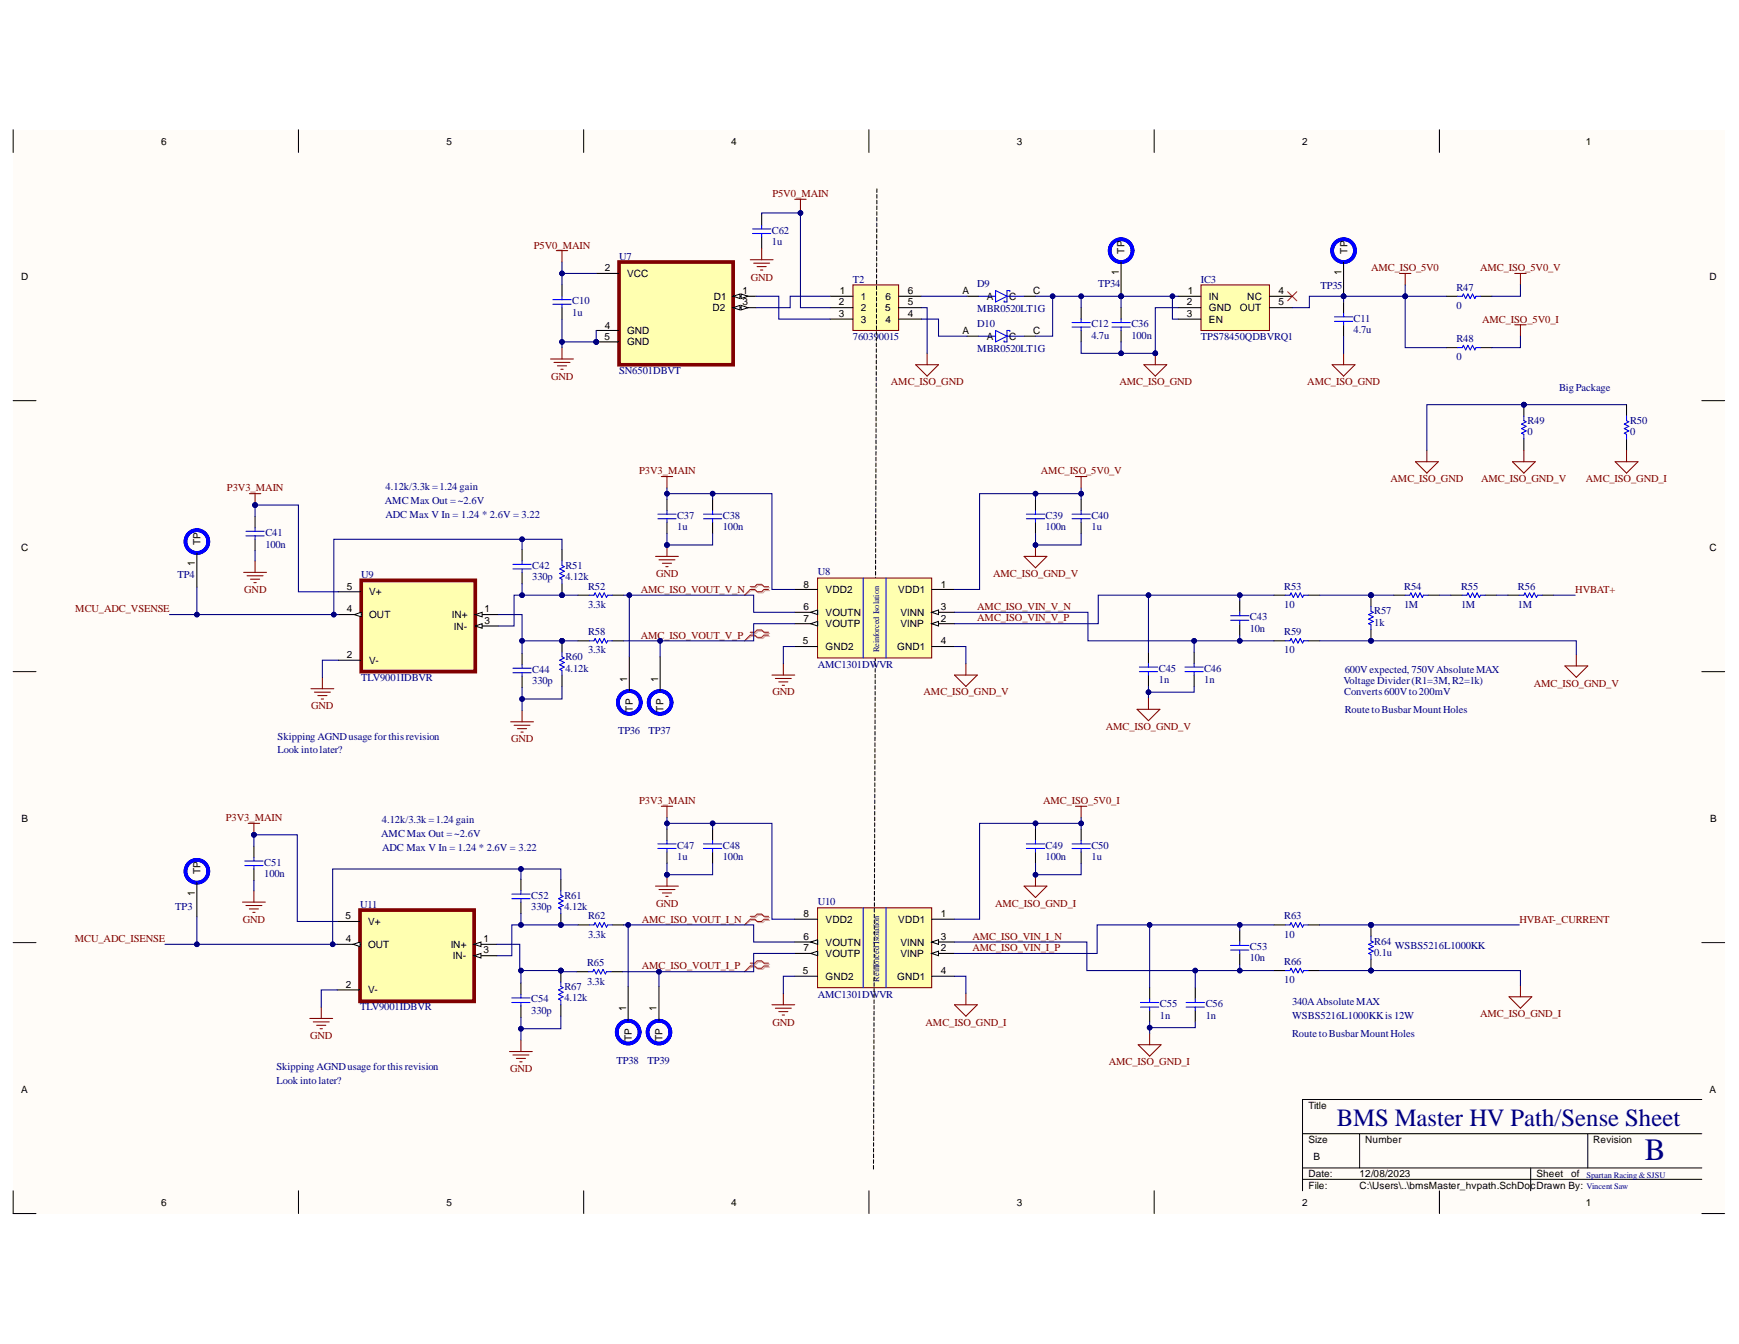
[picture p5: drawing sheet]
<svg xmlns="http://www.w3.org/2000/svg" width="279mm" height="216mm" viewBox="0 0 279 216" stroke-linecap="round" stroke-linejoin="round" font-family="sans-serif">
<defs><g id="words">
<text font-size="5" fill="#000080" x="264.3" y="186.4">B</text>
<text font-size="4" fill="#000080" x="214.8" y="180.9">BMS Master HV Path/Sense Sheet</text>
<g font-size="1.7" fill="#800000">
<text x="124.1" y="31.6">P5V0_MAIN</text>
<text x="85.8" y="39.9">P5V0_MAIN</text>
<text x="120.6" y="45.1">GND</text>
<text x="220.3" y="43.6">AMC_ISO_5V0</text>
<text x="237.8" y="43.6">AMC_ISO_5V0_V</text>
<text x="238.1" y="51.8">AMC_ISO_5V0_I</text>
<text x="88.6" y="61">GND</text>
<text x="143.1" y="61.9">AMC_ISO_GND</text>
<text x="179.8" y="61.9">AMC_ISO_GND</text>
<text x="210" y="61.9">AMC_ISO_GND</text>
<text x="102.7" y="76.2">P3V3_MAIN</text>
<text x="167.2" y="76.2">AMC_ISO_5V0_V</text>
<text x="223.4" y="77.5">AMC_ISO_GND</text>
<text x="238" y="77.5">AMC_ISO_GND_V</text>
<text x="254.8" y="77.5">AMC_ISO_GND_I</text>
<text x="36.5" y="78.9">P3V3_MAIN</text>
<text x="39.3" y="95.2">GND</text>
<text x="102.9" y="95.2">AMC_ISO_VOUT_V_N</text>
<text x="105.4" y="92.7">GND</text>
<text x="159.5" y="92.7">AMC_ISO_GND_V</text>
<text x="253.1" y="95.2">HVBAT+</text>
<text x="12.1" y="98.4">MCU_ADC_VSENSE</text>
<text x="157" y="98">AMC_ISO_VIN_V_N</text>
<text x="157" y="99.8">AMC_ISO_VIN_V_P</text>
<text x="102.9" y="102.6">AMC_ISO_VOUT_V_P</text>
<text x="50" y="113.9">GND</text>
<text x="124.1" y="111.7">GND</text>
<text x="148.4" y="111.7">AMC_ISO_GND_V</text>
<text x="246.4" y="110.3">AMC_ISO_GND_V</text>
<text x="82.1" y="119.3">GND</text>
<text x="177.6" y="117.2">AMC_ISO_GND_V</text>
<text x="36.3" y="131.9">P3V3_MAIN</text>
<text x="102.7" y="129.1">P3V3_MAIN</text>
<text x="167.6" y="129.1">AMC_ISO_5V0_I</text>
<text x="39" y="148.3">GND</text>
<text x="103.1" y="148.3">AMC_ISO_VOUT_I_N</text>
<text x="105.4" y="145.6">GND</text>
<text x="159.9" y="145.6">AMC_ISO_GND_I</text>
<text x="244.1" y="148.3">HVBAT-_CURRENT</text>
<text x="12" y="151.3">MCU_ADC_ISENSE</text>
<text x="103.1" y="155.7">AMC_ISO_VOUT_I_P</text>
<text x="156.2" y="151">AMC_ISO_VIN_I_N</text>
<text x="156.2" y="152.8">AMC_ISO_VIN_I_P</text>
<text x="49.8" y="167">GND</text>
<text x="124.1" y="164.8">GND</text>
<text x="148.7" y="164.8">AMC_ISO_GND_I</text>
<text x="237.8" y="163.4">AMC_ISO_GND_I</text>
<text x="82" y="172.2">GND</text>
<text x="178.2" y="171.1">AMC_ISO_GND_I</text>
</g>
<g font-size="1.7" fill="#000080">
<text x="99.5" y="41.7">U7</text>
<text x="124" y="39.3">1u</text>
<text x="124" y="37.6">C62</text>
<text x="137" y="45.4">T2</text>
<text x="157" y="46.2">D9</text>
<text x="176.5" y="46.2">TP34</text>
<text x="193" y="45.4">IC3</text>
<text x="212.2" y="46.3">TP35</text>
<text x="234" y="46.7">R47</text>
<text x="92" y="50.7">1u</text>
<text x="92" y="48.9">C10</text>
<text x="157" y="50.2">MBR0520LT1G</text>
<text x="157" y="52.5">D10</text>
<text x="175.4" y="52.5">C12</text>
<text x="181.8" y="52.5">C36</text>
<text x="217.5" y="53.5">4.7u</text>
<text x="217.5" y="51.7">C11</text>
<text x="234" y="49.6">0</text>
<text x="137" y="54.6">760390015</text>
<text x="157" y="56.6">MBR0520LT1G</text>
<text x="175.4" y="54.4">4.7u</text>
<text x="181.8" y="54.4">100n</text>
<text x="193" y="54.6">TPS78450QDBVRQ1</text>
<text x="234" y="57.8">0</text>
<text x="234" y="55">R48</text>
<text x="99.5" y="60">SN6501DBVT</text>
<text x="250.5" y="62.8">BigPackage</text>
<text x="245.4" y="69.9">0</text>
<text x="245.4" y="68.2">R49</text>
<text x="261.9" y="69.9">0</text>
<text x="261.9" y="68.2">R50</text>
<text x="61.8" y="80.9">AMC Max Out = ~2.6V</text>
<text x="61.9" y="78.7">4.12k/3.3k =1.24 gain</text>
<text x="61.9" y="83.1">ADC Max V In = 1.24 * 2.6V = 3.22</text>
<text x="108.8" y="83.3">C37</text>
<text x="116.1" y="83.3">C38</text>
<text x="168" y="83.3">C39</text>
<text x="175.4" y="83.3">C40</text>
<text x="42.6" y="88">100n</text>
<text x="42.6" y="86.1">C41</text>
<text x="108.8" y="85.2">1u</text>
<text x="116.1" y="85.2">100n</text>
<text x="168" y="85.2">100n</text>
<text x="175.4" y="85.2">1u</text>
<text x="28.5" y="92.9">TP4</text>
<text x="58" y="92.9">U9</text>
<text x="85.5" y="93.2">330p</text>
<text x="85.5" y="91.4">C42</text>
<text x="90.9" y="93.2">4.12k</text>
<text x="90.9" y="91.4">R51</text>
<text x="94.5" y="94.7">R52</text>
<text x="131.4" y="92.4">U8</text>
<text x="206.3" y="94.7">R53</text>
<text x="225.6" y="94.7">R54</text>
<text x="234.7" y="94.7">R55</text>
<text x="243.9" y="94.7">R56</text>
<text x="94.5" y="97.6">3.3k</text>
<text x="94.5" y="102">R58</text>
<text x="200.8" y="101.5">10n</text>
<text x="200.8" y="99.6">C43</text>
<text x="206.3" y="97.6">10</text>
<text x="206.3" y="102">R59</text>
<text x="220.8" y="100.6">1k</text>
<text x="220.8" y="98.7">R57</text>
<text x="225.6" y="97.6">1M</text>
<text x="234.7" y="97.6">1M</text>
<text x="243.9" y="97.6">1M</text>
<text x="90.9" y="107.9">4.12k</text>
<text x="90.9" y="106.1">R60</text>
<text x="94.5" y="105">3.3k</text>
<text x="131.4" y="107.3">AMC1301DWVR</text>
<text x="186.2" y="107.9">C45</text>
<text x="193.5" y="107.9">C46</text>
<text x="206.3" y="105">10</text>
<text x="58" y="109.4">TLV9001IDBVR</text>
<text x="85.5" y="109.9">330p</text>
<text x="85.5" y="108.1">C44</text>
<text x="186.2" y="109.7">1n</text>
<text x="193.5" y="109.7">1n</text>
<text x="215.9" y="109.9">Voltage Divider(R1=3M,R2=1k)</text>
<text x="216" y="111.7">Converts600Vto200mV</text>
<text x="216.1" y="108.1">600Vexpected, 750VAbsoluteMAX</text>
<text x="44.6" y="118.9">Skipping AGNDusage forthisrevision</text>
<text x="99.3" y="118">TP36</text>
<text x="104.2" y="118">TP37</text>
<text x="216.1" y="114.5">RoutetoBusbarMountHoles</text>
<text x="44.6" y="120.9">Look intolater?</text>
<text x="61.2" y="134.5">AMC Max Out = ~2.6V</text>
<text x="61.3" y="132.3">4.12k/3.3k =1.24 gain</text>
<text x="61.4" y="136.7">ADC Max V In = 1.24 * 2.6V = 3.22</text>
<text x="108.8" y="136.3">C47</text>
<text x="116.1" y="136.3">C48</text>
<text x="168" y="136.3">C49</text>
<text x="175.4" y="136.3">C50</text>
<text x="42.5" y="140.9">100n</text>
<text x="42.5" y="139">C51</text>
<text x="108.8" y="138.1">1u</text>
<text x="116.1" y="138.1">100n</text>
<text x="168" y="138.1">100n</text>
<text x="175.4" y="138.1">1u</text>
<text x="28.2" y="146.2">TP3</text>
<text x="57.9" y="145.8">U11</text>
<text x="85.4" y="146.2">330p</text>
<text x="85.4" y="144.4">C52</text>
<text x="90.7" y="146.2">4.12k</text>
<text x="90.7" y="144.4">R61</text>
<text x="94.5" y="147.7">R62</text>
<text x="131.4" y="145.3">U10</text>
<text x="206.3" y="147.7">R63</text>
<text x="94.3" y="155.2">R65</text>
<text x="94.5" y="150.6">3.3k</text>
<text x="200.8" y="154.4">10n</text>
<text x="200.8" y="152.7">C53</text>
<text x="206.3" y="150.6">10</text>
<text x="206.3" y="155">R66</text>
<text x="220.8" y="153.5">0.1u</text>
<text x="220.8" y="151.7">R64</text>
<text x="224.1" y="152.4">WSBS5216L1000KK</text>
<text x="85.4" y="161">C54</text>
<text x="90.7" y="160.9">4.12k</text>
<text x="90.7" y="159">R67</text>
<text x="94.3" y="158.2">3.3k</text>
<text x="131.4" y="160.4">AMC1301DWVR</text>
<text x="186.4" y="161.8">C55</text>
<text x="193.7" y="161.8">C56</text>
<text x="206.3" y="157.9">10</text>
<text x="207.6" y="161.5">340AAbsoluteMAX</text>
<text x="57.9" y="162.3">TLV9001IDBVR</text>
<text x="85.4" y="162.9">330p</text>
<text x="186.4" y="163.7">1n</text>
<text x="193.7" y="163.7">1n</text>
<text x="207.6" y="166.5">RoutetoBusbarMountHoles</text>
<text x="207.6" y="163.7">WSBS5216L1000KKis12W</text>
<text x="44.4" y="171.9">Skipping AGNDusage forthisrevision</text>
<text x="99.1" y="170.9">TP38</text>
<text x="104" y="170.9">TP39</text>
<text x="44.4" y="174.1">Look intolater?</text>
</g>
<g font-size="1.6">
<text x="25.9" y="23.3">6</text>
<text x="71.7" y="23.3">5</text>
<text x="117.5" y="23.3">4</text>
<text x="163.3" y="23.3">3</text>
<text x="209.2" y="23.3">2</text>
<text x="254.8" y="23.3">1</text>
<text x="180.7" y="40.8" transform="rotate(-90 180.7 40.8)">TP</text>
<text x="216.5" y="40.8" transform="rotate(-90 216.5 40.8)">TP</text>
<text x="3.4" y="45">D</text>
<text x="97.2" y="43.6">2</text>
<text x="100.8" y="44.5">VCC</text>
<text x="119.3" y="47.3">1</text>
<text x="134.9" y="47.3">1</text>
<text x="145.8" y="47.3">6</text>
<text x="154.6" y="47.3">A</text>
<text x="166" y="47.3">C</text>
<text x="179.8" y="44.1" transform="rotate(-90 179.8 44.1)">1</text>
<text x="190.8" y="47.3">1</text>
<text x="205.4" y="47.3">4</text>
<text x="215.5" y="44.1" transform="rotate(-90 215.5 44.1)">1</text>
<text x="274.7" y="45">D</text>
<text x="97.2" y="52.8">4</text>
<text x="100.8" y="53.6">GND</text>
<text x="114.5" y="50">D2</text>
<text x="114.7" y="48.1">D1</text>
<text x="119.3" y="49.1">3</text>
<text x="134.8" y="49.1">2</text>
<text x="134.8" y="50.9">3</text>
<text x="138.3" y="48.1">1</text>
<text x="138.3" y="50">2</text>
<text x="138.3" y="51.8">3</text>
<text x="142.2" y="50">5</text>
<text x="142.3" y="51.8">4</text>
<text x="142.3" y="48.1">6</text>
<text x="145.8" y="50.9">4</text>
<text x="145.8" y="49.1">5</text>
<text x="154.6" y="53.6">A</text>
<text x="158.5" y="48.1">A</text>
<text x="162.2" y="48.1">C</text>
<text x="166" y="53.6">C</text>
<text x="190.7" y="49.1">2</text>
<text x="190.7" y="50.9">3</text>
<text x="194.2" y="48.1">IN</text>
<text x="194.2" y="50">GND</text>
<text x="194.2" y="51.8">EN</text>
<text x="199.2" y="50">OUT</text>
<text x="200.4" y="48.1">NC</text>
<text x="205.4" y="49.1">5</text>
<text x="97.1" y="54.6">5</text>
<text x="100.8" y="55.5">GND</text>
<text x="158.5" y="54.6">A</text>
<text x="162.2" y="54.6">C</text>
<text x="3.4" y="88.6">C</text>
<text x="32.2" y="87.5" transform="rotate(-90 32.2 87.5)">TP</text>
<text x="274.7" y="88.6">C</text>
<text x="31.3" y="90.9" transform="rotate(-90 31.3 90.9)">1</text>
<text x="55.7" y="94.7">5</text>
<text x="59.3" y="95.7">V+</text>
<text x="129.1" y="94.4">8</text>
<text x="132.6" y="95.2">VDD2</text>
<text x="144.3" y="95.2">VDD1</text>
<text x="151.2" y="94.4">1</text>
<text x="55.7" y="98.4">4</text>
<text x="59.3" y="99.3">OUT</text>
<text x="72.6" y="99.3">IN+</text>
<text x="72.9" y="101.2">IN-</text>
<text x="77.8" y="98.4">1</text>
<text x="77.8" y="100.2">3</text>
<text x="129.1" y="98">6</text>
<text x="129.1" y="99.9">7</text>
<text x="132.6" y="99">VOUTN</text>
<text x="132.6" y="100.7">VOUTP</text>
<text x="144.7" y="99">VINN</text>
<text x="144.7" y="100.7">VINP</text>
<text x="151.2" y="98">3</text>
<text x="151.2" y="99.9">2</text>
<text x="55.7" y="105.7">2</text>
<text x="59.3" y="106.6">V-</text>
<text x="129" y="103.5">5</text>
<text x="132.6" y="104.5">GND2</text>
<text x="144.1" y="104.5">GND1</text>
<text x="151.2" y="103.5">4</text>
<text x="100.8" y="109.5" transform="rotate(-90 100.8 109.5)">1</text>
<text x="105.7" y="109.5" transform="rotate(-90 105.7 109.5)">1</text>
<text x="101.7" y="114.3" transform="rotate(-90 101.7 114.3)">TP</text>
<text x="106.6" y="114.3" transform="rotate(-90 106.6 114.3)">TP</text>
<text x="3.5" y="132">B</text>
<text x="274.8" y="132">B</text>
<text x="31.3" y="143.9" transform="rotate(-90 31.3 143.9)">1</text>
<text x="32.2" y="140.5" transform="rotate(-90 32.2 140.5)">TP</text>
<text x="55.5" y="147.7">5</text>
<text x="59.1" y="148.6">V+</text>
<text x="129.1" y="147.3">8</text>
<text x="132.6" y="148.3">VDD2</text>
<text x="144.3" y="148.3">VDD1</text>
<text x="151.2" y="147.3">1</text>
<text x="55.6" y="151.4">4</text>
<text x="59.1" y="152.2">OUT</text>
<text x="72.4" y="152.2">IN+</text>
<text x="72.8" y="154.1">IN-</text>
<text x="77.7" y="151.4">1</text>
<text x="77.7" y="153.2">3</text>
<text x="129.1" y="151">6</text>
<text x="129.1" y="152.8">7</text>
<text x="132.6" y="151.9">VOUTN</text>
<text x="132.6" y="153.8">VOUTP</text>
<text x="144.7" y="151.9">VINN</text>
<text x="144.7" y="153.8">VINP</text>
<text x="151.2" y="151">3</text>
<text x="151.2" y="152.8">2</text>
<text x="55.6" y="158.7">2</text>
<text x="59.1" y="159.6">V-</text>
<text x="129" y="156.5">5</text>
<text x="132.6" y="157.4">GND2</text>
<text x="144.1" y="157.4">GND1</text>
<text x="151.2" y="156.5">4</text>
<text x="100.6" y="162.5" transform="rotate(-90 100.6 162.5)">1</text>
<text x="101.5" y="167.3" transform="rotate(-90 101.5 167.3)">TP</text>
<text x="105.5" y="162.5" transform="rotate(-90 105.5 162.5)">1</text>
<text x="106.4" y="167.3" transform="rotate(-90 106.4 167.3)">TP</text>
<text x="3.4" y="175.6">A</text>
<text x="210.2" y="178.1">Title</text>
<text x="274.7" y="175.6">A</text>
<text x="210.2" y="183.6">Size</text>
<text x="219.4" y="183.6">Number</text>
<text x="256" y="183.6">Revision</text>
<text x="210.2" y="189.1">Date:</text>
<text x="210.2" y="191">File:</text>
<text x="211.1" y="186.3">B</text>
<text x="218.4" y="189.1">12/08/2023</text>
<text x="218.4" y="191">C:\Users\..\bmsMaster_hvpath.SchDocDrawn By:</text>
<text x="246.8" y="189.1">Sheet</text>
<text x="252.4" y="189.1">of</text>
<text x="25.9" y="193.7">6</text>
<text x="71.7" y="193.7">5</text>
<text x="117.5" y="193.7">4</text>
<text x="163.3" y="193.7">3</text>
<text x="209.2" y="193.7">2</text>
<text x="254.8" y="193.7">1</text>
</g>
<g font-size="1.4" fill="#000080">
<text x="141.3" y="104.8" transform="rotate(-90 141.3 104.8)">Reinforced Isolation</text>
<text x="141.3" y="157.7" transform="rotate(-90 141.3 157.7)">Reinforced Isolation</text>
<text x="254.9" y="189.2">Spartan Racing &amp;SJSU</text>
<text x="254.9" y="191">Vincent Saw</text>
</g>
</g></defs>
<g fill="#fffcf8">
<path d="M2.1 20.8h275v174.1h-275z" fill-rule="evenodd"/>
<path d="M5.8 24.5h267.6v166.8h-267.6z" fill-rule="evenodd"/>
</g>
<g fill="none" stroke="#000" stroke-width=".16">
<path d="M2.1 20.8v3.7M47.9 20.8v3.7M93.8 20.8v3.7M139.6 20.8v3.7M185.4 20.8v3.7M231.3 20.8v3.7M2.1 64.4h3.7M273.4 64.4h3.7M2.1 107.9h3.7M273.4 107.9h3.7M2.1 151.4h3.7M273.4 151.4h3.7"/>
<path d="M273.4 176.6h-64.1v14.7M2.1 191.3v3.6h3.7M48 191.3v3.6M93.8 191.3v3.6M139.6 191.3v3.6M185.4 191.3v3.6M209.3 182.1h64.1M209.3 187.6h64.1M209.3 189.4h64.1M218.4 182.1v5.5M231.3 191.3v3.6M245.9 187.6v3.7"/>
<path d="M255.1 182.1v5.5M273.4 194.9h3.7"/>
</g>
<path d="M131.4 145.8h18.3v12.9h-18.3z" fill-rule="evenodd" fill="#ffffb0"/>
<path d="M131.4 145.8h18.3v12.9h-18.3z" fill="none" stroke="#800000" stroke-width=".17"/>
<path d="M138.7 145.8v12.9M142.4 145.8v12.9" fill="none" stroke="#00f" stroke-width=".17"/>
<path d="M149.7 147.7h3.7M149.7 151.3h3.7" fill="none" stroke="#000" stroke-width=".17"/>
<path d="M149.7 151.3l1.1-.3v.7z" fill="#f8fcff"/>
<path d="M149.7 151.3l1.1-.3v.7z" fill="none" stroke="#000" stroke-width=".16"/>
<path d="M149.7 153.2h3.7" fill="none" stroke="#000" stroke-width=".17"/>
<path d="M149.7 153.2l1.1-.4v.7z" fill="#f8fcff"/>
<path d="M149.7 153.2l1.1-.4v.7z" fill="none" stroke="#000" stroke-width=".16"/>
<path d="M127.7 147.7h3.7M127.7 151.3h3.7M149.7 156.8h3.7" fill="none" stroke="#000" stroke-width=".17"/>
<path d="M130.3 151.3l1.1-.3v.7z" fill="#f8fcff"/>
<path d="M130.3 151.3l1.1-.3v.7z" fill="none" stroke="#000" stroke-width=".16"/>
<path d="M127.7 153.2h3.7" fill="none" stroke="#000" stroke-width=".17"/>
<path d="M130.3 153.2l1.1-.4v.7z" fill="#f8fcff"/>
<path d="M130.3 153.2l1.1-.4v.7z" fill="none" stroke="#000" stroke-width=".16"/>
<path d="M180.1 49.4v1.9M180.1 53.1v1.8M127.7 156.8h3.7" fill="none" stroke="#000" stroke-width=".17"/>
<path d="M178.7 51.8h2.9M178.7 52.5h2.9M180.1 51.3v.5M180.1 52.5v.6" fill="none" stroke="#00f" stroke-width=".17"/>
<path d="M193 45.8h11v7.3h-11z" fill-rule="evenodd" fill="#ffffb0"/>
<path d="M193 45.8h11v7.3h-11zM243.4 43.9h1.8M243.4 52.2h1.8M244.3 43.9v1.9M244.3 52.2v1.8" fill="none" stroke="#800000" stroke-width=".17"/>
<path d="M189.3 47.6h3.7M189.3 49.4h3.7M189.3 51.3h3.7M204 47.6h3.6M204 49.4h3.6M232.4 47.6h1.8M232.4 55.8h1.8M237.9 47.6h1.8M237.9 55.8h1.8" fill="none" stroke="#000" stroke-width=".17"/>
<path d="M206.9 46.9l1.5 1.4M208.4 46.9l-1.5 1.4" fill="none" stroke="#f00" stroke-width=".16"/>
<path d="M234.2 47.6h.7l.2-.4 .4 .8 .3-.8 .4 .8 .4-.8 .4 .8 .1-.4h.8M234.2 55.8h.7l.2-.3 .4 .7 .3-.7 .4 .7 .4-.7 .4 .7 .1-.4h.8" fill="none" stroke="#00f" stroke-width=".17"/>
<circle cx="95.8" cy="54.9" r=".37" fill="#000080"/>
<circle cx="95.8" cy="54.9" r=".37" fill="none" stroke="#000080" stroke-width=".16"/>
<path d="M99.5 42.1h18.3v16.5h-18.3z" fill-rule="evenodd" fill="#ffffb0"/>
<path d="M99.5 42.1h18.3v16.5h-18.3z" fill="none" stroke="#800000" stroke-width=".59"/>
<path d="M117.8 47.6h3.7" fill="none" stroke="#000" stroke-width=".17"/>
<path d="M117.8 47.6l1.1-.4v.8z" fill="#f8fcff"/>
<path d="M117.8 47.6l1.1-.4v.8z" fill="none" stroke="#000" stroke-width=".16"/>
<path d="M119.1 47.2l1.1 .4-1.1 .4z" fill="#f8fcff"/>
<path d="M119.1 47.2l1.1 .4-1.1 .4z" fill="none" stroke="#000" stroke-width=".16"/>
<path d="M117.8 49.4h3.7" fill="none" stroke="#000" stroke-width=".17"/>
<path d="M117.8 49.4l1.1-.3v.7z" fill="#f8fcff"/>
<path d="M117.8 49.4l1.1-.3v.7z" fill="none" stroke="#000" stroke-width=".16"/>
<path d="M119.1 49.1l1.1 .3-1.1 .4z" fill="#f8fcff"/>
<path d="M119.1 49.1l1.1 .3-1.1 .4z" fill="none" stroke="#000" stroke-width=".16"/>
<path d="M95.8 43.9h3.7M95.8 53.1h3.7M95.8 54.9h3.7" fill="none" stroke="#000" stroke-width=".17"/>
<circle cx="95.8" cy="54.9" r=".37" fill="#000080"/>
<circle cx="95.8" cy="54.9" r=".37" fill="none" stroke="#000080" stroke-width=".16"/>
<path d="M137 45.8h7.4v7.3h-7.4z" fill-rule="evenodd" fill="#ffffb0"/>
<path d="M89.4 40.3h1.8M90.3 40.3v1.8M137 45.8h7.4v7.3h-7.4zM183.8 58.6h3.7l-1.9 1.8zM185.6 56.8v1.8" fill="none" stroke="#800000" stroke-width=".17"/>
<path d="M90.3 45.8v1.8M90.3 49.4v1.9M133.4 47.6h3.6M133.4 49.4h3.6M133.4 51.3h3.6M144.4 47.6h3.6M144.4 49.4h3.6M144.4 51.3h3.6M173.7 49.4v1.9M173.7 53.1v1.8" fill="none" stroke="#000" stroke-width=".17"/>
<path d="M88.8 48.1h3M88.8 48.9h3M90.3 47.6v.5M90.3 48.9v.5M172.2 51.8h3M172.2 52.5h3M173.7 51.3v.5M173.7 52.5v.6" fill="none" stroke="#00f" stroke-width=".17"/>
<circle cx="185.6" cy="56.8" r=".36" fill="#000080"/>
<circle cx="185.6" cy="56.8" r=".36" fill="none" stroke="#000080" stroke-width=".16"/>
<path d="M214 58.6h3.7l-1.8 1.8zM215.9 56.8v1.8M227.4 74.2h3.7l-1.9 1.8zM229.2 72.3v1.9" fill="none" stroke="#800000" stroke-width=".17"/>
<circle cx="244.8" cy="65" r=".37" fill="#000080"/>
<circle cx="244.8" cy="65" r=".37" fill="none" stroke="#000080" stroke-width=".16"/>
<path d="M244.8 65v1.8" fill="none" stroke="#000" stroke-width=".17"/>
<circle cx="244.8" cy="65" r=".37" fill="#000080"/>
<circle cx="244.8" cy="65" r=".37" fill="none" stroke="#000080" stroke-width=".16"/>
<g fill="none" stroke="#000" stroke-width=".17">
<path d="M140.9 39.5v.6M140.9 38.6v.6M140.9 36.8v.5M140.9 37.7v.6M140.9 35.8v.6M140.9 34v.6M140.9 34.9v.6M140.9 32.2v.5M140.9 33.1v.6M140.9 31.3v.5M140.9 30.3v.6M140.8 59.7v.6"/>
<path d="M140.8 58.8v.6M140.8 56.9v.6M140.8 57.9v.5M140.8 55.1v.6M140.8 56v.6M140.8 54.2v.6M140.8 53.3v.5M140.8 52.4v.5M140.8 50.5v.6M140.8 51.4v.6M140.8 49.6v.6M140.8 47.8v.5"/>
<path d="M140.8 48.7v.6M140.8 45.9v.6M140.8 46.9v.5M140.8 45v.6M140.8 43.2v.6M140.8 44.1v.6M140.8 42.3v.5M140.8 41.4v.5M140.9 40.4v.6M155.4 47.6h1.8M155.4 54h1.8M164.5 47.6h1.9"/>
<path d="M164.5 54h1.9M215.9 48.5v1.8M215.9 52.2v1.8M140.7 79.9v.6M140.7 78v.6M140.7 79v.5M140.7 77.1v.6M140.7 76.2v.6M140.7 75.3v.6M140.7 74.4v.5M140.7 73.5v.5M140.7 71.6v.6"/>
<path d="M140.7 72.5v.6M140.7 70.7v.6M140.8 68.9v.5M140.8 69.8l-.1 .6M140.8 67v.6M140.8 68v.5M140.8 66.1v.6M140.8 65.2v.6M140.8 64.3v.6M140.8 63.4v.5M140.8 62.5v.5M140.8 61.5v.6"/>
<path d="M140.8 60.6v.6M244.8 70.5v1.8M261.3 65v1.8M261.3 70.5v1.8M140.6 99.1v.6M140.7 98.2v.6M140.7 97.3v.6M140.7 96.4v.6M140.7 95.5v.6M140.7 94.6v.5M140.7 93.6v.6M140.7 91.8v.6"/>
<path d="M140.7 92.7v.6M140.7 90v.5M140.7 90.9v.6M140.7 89.1v.5M140.7 88.1v.6M140.7 87.2v.6M140.7 85.4v.6M140.7 86.3v.6M140.7 84.5v.5M140.7 82.6v.6M140.7 83.6v.5M140.7 80.8v.6"/>
<path d="M140.7 81.7v.6M140.6 119.3v.6M140.6 117.5v.6M140.6 118.4v.6M140.6 115.7v.5M140.6 116.6v.6M140.6 114.7v.6M140.6 112.9v.6M140.6 113.8v.6M140.6 112v.6M140.6 111.1v.5M140.6 110.2v.5"/>
<path d="M140.6 109.2v.6M140.6 108.3v.6M140.6 106.5v.6M140.6 107.4v.6M140.6 105.6v.5M140.6 103.7v.6M140.6 104.7v.5M140.6 102.8v.6M140.6 101v.6M140.6 101.9v.6M140.6 100.1v.5M140.5 138.6v.6"/>
<path d="M140.5 139.5v.6M140.5 137.7v.6M140.5 135.8v.6M140.5 136.8v.5M140.5 134.9v.6M140.5 134v.6M140.5 133.1v.6M140.5 132.2v.6M140.5 131.3v.5M140.5 130.3v.6M140.5 129.4v.6M140.5 128.5v.6"/>
<path d="M140.6 126.7v.5M140.6 127.6l-.1 .6M140.6 124.8v.6M140.6 125.8v.5M140.6 123.9v.6M140.6 123v.6M140.6 122.1v.6M140.6 120.3v.5M140.6 121.2v.5M166.4 133.2v1.8M166.4 136.8v1.9M140.4 159.7v.6"/>
<path d="M140.4 158.8v.6M140.4 157.9v.5M140.4 157v.5M140.5 155.1v.6M140.5 156l-.1 .6M140.5 154.2v.6M140.5 152.4v.5M140.5 153.3v.6M140.5 150.5v.6M140.5 151.4v.6M140.5 149.6v.6M140.5 147.8v.6"/>
<path d="M140.5 148.7v.6M140.5 145.9v.6M140.5 146.9v.5M140.5 145v.6M140.5 144.1v.6M140.5 143.2v.6M140.5 142.3v.5M140.5 140.4v.6M140.5 141.4v.5M140.4 178.1v.5M140.4 179v.5M140.4 179.9v.6"/>
<path d="M140.4 175.3v.6M140.4 176.2v.6M140.4 177.1v.6M140.4 172.6v.5M140.4 173.5v.5M140.4 174.4v.6M140.4 170.7v.6M140.4 171.6v.6M140.4 169.8v.6M140.4 168.9v.6M140.4 168v.5M140.4 167v.6"/>
<path d="M140.4 166.1v.6M140.4 165.2v.6M140.4 164.3v.6M140.4 163.4v.5M140.4 161.5v.6M140.4 162.5v.5M140.4 160.6v.6M140.3 187.2v.6M140.4 184.5v.6M140.4 185.4v.6M140.4 186.3l-.1 .6M140.4 180.8v.6"/>
<path d="M140.4 181.7v.6M140.4 182.6v.6M140.4 183.6v.5"/>
</g>
<g fill="none" stroke="#00f" stroke-width=".17">
<path d="M157.2 47.6h2.8M157.2 54h2.8M160 46.7l1.8 .9-1.8 .9zM160 53.1l1.8 .9-1.8 .9zM161.8 47.6h2.7M161.8 54h2.7M162.2 46.9v-.2h-.4v1.8h-.5v-.2M162.2 53.3v-.2h-.4v1.8h-.5v-.2M214.4 50.9h2.9M214.4 51.6h2.9M215.9 50.3v.6M215.9 51.6v.6"/>
<path d="M244.8 66.8v.8l.4 .2-.7 .3 .7 .4-.7 .4 .7 .3-.7 .4 .3 .2v.7M261.3 66.8v.8l.4 .2-.7 .3 .7 .4-.7 .4 .7 .3-.7 .4 .3 .2v.7M164.9 135.6h2.9M164.9 136.3h2.9M166.4 135v.6M166.4 136.3v.5"/>
</g>
<g fill="none" stroke="#800000" stroke-width=".17">
<path d="M127.7 32h1.8M128.6 32v1.8M88.5 57.7h3.6M89 58.2h2.6M89.6 58.8h1.4M90.1 59.3h.4M90.3 55.8v1.9M147.1 58.6h3.7l-1.8 1.8zM149 56.8v1.8M243 74.2h3.7l-1.9 1.8zM244.8 72.3v1.9M259.5 74.2h3.7l-1.9 1.8z"/>
<path d="M261.3 72.3v1.9M164.5 142.3h3.7l-1.8 1.9zM166.4 140.5v1.8"/>
</g>
<circle cx="166.4" cy="140.5" r=".37" fill="#000080"/>
<circle cx="166.4" cy="140.5" r=".37" fill="none" stroke="#000080" stroke-width=".16"/>
<path d="M172.8 129.5h1.8M173.7 129.5v1.9M105.3 142.3h3.7M105.9 142.9h2.5M106.4 143.4h1.5M107 144h.3M107.2 140.5v1.8" fill="none" stroke="#800000" stroke-width=".17"/>
<path d="M114.5 133.2v1.8M114.5 136.8v1.9" fill="none" stroke="#000" stroke-width=".17"/>
<path d="M113 135.6h3M113 136.3h3M114.5 135v.6M114.5 136.3v.5" fill="none" stroke="#00f" stroke-width=".17"/>
<circle cx="107.2" cy="140.5" r=".37" fill="#000080"/>
<circle cx="107.2" cy="140.5" r=".37" fill="none" stroke="#000080" stroke-width=".16"/>
<path d="M106.2 129.5h1.9M107.2 129.5v1.9" fill="none" stroke="#800000" stroke-width=".17"/>
<circle cx="220.3" cy="148.6" r=".37" fill="#000080"/>
<circle cx="220.3" cy="148.6" r=".37" fill="none" stroke="#000080" stroke-width=".16"/>
<circle cx="220.3" cy="155.9" r=".37" fill="#000080"/>
<circle cx="220.3" cy="155.9" r=".37" fill="none" stroke="#000080" stroke-width=".16"/>
<path d="M220.3 148.6v1.8" fill="none" stroke="#000" stroke-width=".17"/>
<circle cx="220.3" cy="148.6" r=".37" fill="#000080"/>
<circle cx="220.3" cy="148.6" r=".37" fill="none" stroke="#000080" stroke-width=".16"/>
<path d="M220.3 154.1v1.8" fill="none" stroke="#000" stroke-width=".17"/>
<circle cx="220.3" cy="155.9" r=".37" fill="#000080"/>
<circle cx="220.3" cy="155.9" r=".37" fill="none" stroke="#000080" stroke-width=".16"/>
<g fill="none" stroke="#00f" stroke-width=".17">
<path d="M105.7 135.6h2.9M105.7 136.3h2.9M107.2 135v.6M107.2 136.3v.5M172.2 135.6h3M172.2 136.3h3M173.7 135v.6M173.7 136.3v.6M197.7 151.9h3M197.7 152.6h3M199.2 151.3v.6M199.2 152.6v.6"/>
<path d="M206.5 148.6h.8l.1-.4 .4 .7 .4-.7 .3 .7 .4-.7 .4 .7 .2-.3h.7M206.5 155.9h.8l.1-.4 .4 .8 .4-.8 .3 .8 .4-.8 .4 .8 .2-.4h.7M220.3 150.4v.7l.3 .2-.7 .4 .7 .4-.7 .3 .7 .4-.7 .4 .4 .1v.8"/>
</g>
<path d="M125.9 159.6v1.8M155.2 159.6v1.8M124 161.4h3.7M124.6 162h2.5M125.1 162.5h1.5M125.7 163.1h.3M153.4 161.4h3.6l-1.8 1.8z" fill="none" stroke="#800000" stroke-width=".17"/>
<path d="M107.2 133.2v1.8M107.2 136.8v1.9M173.7 133.2v1.8M173.7 136.9v1.8M199.2 149.5v1.8M199.2 153.2v1.8M204.7 148.6h1.8M204.7 155.9h1.8M210.2 148.6h1.8M210.2 155.9h1.8" fill="none" stroke="#000" stroke-width=".17"/>
<path d="M57.8 146.2h18.4v14.7h-18.4z" fill-rule="evenodd" fill="#ffffb0"/>
<path d="M57.8 146.2h18.4v14.7h-18.4z" fill="none" stroke="#800000" stroke-width=".59"/>
<path d="M76.2 151.7h3.6" fill="none" stroke="#000" stroke-width=".17"/>
<path d="M76.2 151.7l1.1-.4v.8z" fill="#f8fcff"/>
<path d="M76.2 151.7l1.1-.4v.8z" fill="none" stroke="#000" stroke-width=".16"/>
<path d="M76.2 153.5h3.6" fill="none" stroke="#000" stroke-width=".17"/>
<path d="M76.2 153.5l1.1-.3v.7z" fill="#f8fcff"/>
<path d="M76.2 153.5l1.1-.3v.7z" fill="none" stroke="#000" stroke-width=".16"/>
<path d="M54.2 148h3.6M54.2 151.7h3.6" fill="none" stroke="#000" stroke-width=".17"/>
<path d="M56.7 151.7l1.1-.4v.8z" fill="#f8fcff"/>
<path d="M56.7 151.7l1.1-.4v.8z" fill="none" stroke="#000" stroke-width=".16"/>
<path d="M54.2 159h3.6M83.7 141.2v1.9M83.7 144.9v1.8M83.7 157.9v1.9M92.7 156.1h1.8M92.9 148.6h1.8M98.2 156.1h1.8M98.4 148.6h1.8M83.7 161.6v1.8" fill="none" stroke="#000" stroke-width=".17"/>
<path d="M82.2 143.6h3M82.2 144.4h3M83.7 143.1v.5M83.7 144.4v.5M83.7 159.8v.5M94.5 156.1h.7l.2-.4 .4 .8 .4-.8 .3 .8 .4-.8 .4 .8 .1-.4h.8M94.7 148.6h.7l.2-.4 .4 .7 .3-.7 .4 .7 .4-.7 .3 .7 .2-.3h.8M82.2 160.3h3M82.2 161h3M83.7 161v.6" fill="none" stroke="#00f" stroke-width=".17"/>
<path d="M81.9 168.9h3.6M82.4 169.5h2.6M83 170h1.4M83.5 170.6h.4M83.7 167.1v1.8" fill="none" stroke="#800000" stroke-width=".17"/>
<circle cx="90.1" cy="148.6" r=".37" fill="#000080"/>
<circle cx="90.1" cy="148.6" r=".37" fill="none" stroke="#000080" stroke-width=".16"/>
<path d="M90.1 146.7v1.9" fill="none" stroke="#000" stroke-width=".17"/>
<circle cx="90.1" cy="148.6" r=".37" fill="#000080"/>
<circle cx="90.1" cy="148.6" r=".37" fill="none" stroke="#000080" stroke-width=".16"/>
<path d="M90.1 141.2v1.9" fill="none" stroke="#000" stroke-width=".17"/>
<path d="M90.1 143.1v.7l.4 .2-.8 .4 .8 .3-.8 .4 .8 .4-.8 .3 .4 .2v.7" fill="none" stroke="#00f" stroke-width=".17"/>
<circle cx="90.1" cy="155.9" r=".37" fill="#000080"/>
<circle cx="90.1" cy="155.9" r=".37" fill="none" stroke="#000080" stroke-width=".16"/>
<path d="M90.1 155.9v1.8M90.1 161.4v1.8" fill="none" stroke="#000" stroke-width=".17"/>
<circle cx="90.1" cy="155.9" r=".37" fill="#000080"/>
<circle cx="90.1" cy="155.9" r=".37" fill="none" stroke="#000080" stroke-width=".16"/>
<path d="M90.1 157.7v.8l.4 .2-.8 .3 .8 .4-.8 .4 .8 .3-.8 .4 .4 .2v.7" fill="none" stroke="#00f" stroke-width=".17"/>
<path d="M39.9 132.3h1.8M40.8 132.3v1.8M49.8 163.6h3.6M50.3 164.2h2.6M50.9 164.7h1.4M51.4 165.3h.4M51.6 161.8v1.8" fill="none" stroke="#800000" stroke-width=".17"/>
<circle cx="40.8" cy="134.1" r=".37" fill="#000080"/>
<circle cx="40.8" cy="134.1" r=".37" fill="none" stroke="#000080" stroke-width=".16"/>
<path d="M40.8 135.9v1.9M40.8 139.6v1.8" fill="none" stroke="#000" stroke-width=".17"/>
<path d="M39.3 138.3h3M39.3 139h3M40.8 137.8v.5M40.8 139v.6" fill="none" stroke="#00f" stroke-width=".17"/>
<path d="M39 144.9h3.6M39.5 145.5h2.6M40.1 146h1.4M40.6 146.6h.4M40.8 143.1v1.8" fill="none" stroke="#800000" stroke-width=".17"/>
<path d="M131.4 92.9h18.3v12.8h-18.3z" fill-rule="evenodd" fill="#ffffb0"/>
<path d="M131.4 92.9h18.3v12.8h-18.3z" fill="none" stroke="#800000" stroke-width=".17"/>
<path d="M138.7 92.9v12.8M142.4 92.9v12.8" fill="none" stroke="#00f" stroke-width=".17"/>
<path d="M149.7 94.7h3.7M149.7 98.4h3.7" fill="none" stroke="#000" stroke-width=".17"/>
<path d="M149.7 98.4l1.1-.4v.7z" fill="#f8fcff"/>
<path d="M149.7 98.4l1.1-.4v.7z" fill="none" stroke="#000" stroke-width=".16"/>
<path d="M149.7 100.2h3.7" fill="none" stroke="#000" stroke-width=".17"/>
<path d="M149.7 100.2l1.1-.4v.8z" fill="#f8fcff"/>
<path d="M149.7 100.2l1.1-.4v.8z" fill="none" stroke="#000" stroke-width=".16"/>
<path d="M127.7 94.7h3.7M127.7 98.4h3.7M149.7 103.9h3.7" fill="none" stroke="#000" stroke-width=".17"/>
<path d="M130.3 98.4l1.1-.4v.7z" fill="#f8fcff"/>
<path d="M130.3 98.4l1.1-.4v.7z" fill="none" stroke="#000" stroke-width=".16"/>
<path d="M127.7 100.2h3.7" fill="none" stroke="#000" stroke-width=".17"/>
<path d="M130.3 100.2l1.1-.4v.8z" fill="#f8fcff"/>
<path d="M130.3 100.2l1.1-.4v.8z" fill="none" stroke="#000" stroke-width=".16"/>
<path d="M166.4 80.2v1.8M166.4 83.9v1.8M127.7 103.9h3.7" fill="none" stroke="#000" stroke-width=".17"/>
<path d="M164.9 82.6h2.9M164.9 83.3h2.9M166.4 82v.6M166.4 83.3v.6" fill="none" stroke="#00f" stroke-width=".17"/>
<path d="M164.5 89.4h3.7l-1.8 1.8zM166.4 87.5v1.9" fill="none" stroke="#800000" stroke-width=".17"/>
<circle cx="166.4" cy="87.5" r=".37" fill="#000080"/>
<circle cx="166.4" cy="87.5" r=".37" fill="none" stroke="#000080" stroke-width=".16"/>
<path d="M172.8 76.6h1.8M173.7 76.6v1.8M105.3 89.4h3.7M105.9 89.9h2.5M106.4 90.5h1.5M107 91h.3M107.2 87.5v1.9" fill="none" stroke="#800000" stroke-width=".17"/>
<path d="M114.5 80.2v1.8M114.5 83.9v1.8" fill="none" stroke="#000" stroke-width=".17"/>
<path d="M113 82.6h3M113 83.3h3M114.5 82v.6M114.5 83.3v.6" fill="none" stroke="#00f" stroke-width=".17"/>
<circle cx="107.2" cy="87.5" r=".36" fill="#000080"/>
<circle cx="107.2" cy="87.5" r=".36" fill="none" stroke="#000080" stroke-width=".16"/>
<path d="M106.2 76.6h1.9M107.2 76.6v1.8M124 108.4h3.7M124.6 109h2.5M125.1 109.5h1.5M125.7 110.1h.3M125.9 106.6v1.8M153.4 108.4h3.6l-1.8 1.9zM155.2 106.6v1.8M182.7 113.9h3.7l-1.9 1.9zM184.5 112.1v1.8" fill="none" stroke="#800000" stroke-width=".17"/>
<g fill="none" stroke="#000" stroke-width=".17">
<path d="M107.2 80.2v1.8M107.2 83.9v1.8M173.7 80.2v1.8M173.7 83.9v1.8M199.2 96.5v1.9M204.7 95.6h1.8M210.2 95.6h1.8M184.5 104.8v1.8M184.5 108.4v1.9M191.9 104.8v1.8M191.9 108.4v1.9M199.2 100.2v1.8"/>
<path d="M204.7 102.9h1.8M210.2 102.9h1.8"/>
</g>
<g fill="none" stroke="#00f" stroke-width=".17">
<path d="M105.7 82.6h2.9M105.7 83.3h2.9M107.2 82v.6M107.2 83.3v.6M172.2 82.6h3M172.2 83.3h3M173.7 82v.6M173.7 83.3v.6M197.7 98.9h3M197.7 99.6h3M199.2 98.4v.5M199.2 99.6v.6"/>
<path d="M206.5 95.6h.8l.1-.4 .4 .8 .4-.8 .3 .8 .4-.8 .4 .8 .2-.4h.7M183.1 107.2h2.9M183.1 107.9h2.9M184.5 106.6v.6M184.5 107.9v.5M190.4 107.2h2.9M190.4 107.9h2.9M191.9 106.6v.6M191.9 107.9v.5M206.5 102.9h.8l.1-.3 .4 .7 .4-.7 .3 .7 .4-.7 .4 .7 .2-.4h.7"/>
</g>
<path d="M58 93.2h18.4v14.7h-18.4z" fill-rule="evenodd" fill="#ffffb0"/>
<path d="M58 93.2h18.4v14.7h-18.4z" fill="none" stroke="#800000" stroke-width=".59"/>
<path d="M76.4 98.7h3.6" fill="none" stroke="#000" stroke-width=".17"/>
<path d="M76.4 98.7l1.1-.3v.7z" fill="#f8fcff"/>
<path d="M76.4 98.7l1.1-.3v.7z" fill="none" stroke="#000" stroke-width=".16"/>
<path d="M76.4 100.6h3.6" fill="none" stroke="#000" stroke-width=".17"/>
<path d="M76.4 100.6l1.1-.4v.7z" fill="#f8fcff"/>
<path d="M76.4 100.6l1.1-.4v.7z" fill="none" stroke="#000" stroke-width=".16"/>
<path d="M54.4 95.1h3.6M54.4 98.7h3.6" fill="none" stroke="#000" stroke-width=".17"/>
<path d="M56.9 98.7l1.1-.3v.7z" fill="#f8fcff"/>
<path d="M56.9 98.7l1.1-.3v.7z" fill="none" stroke="#000" stroke-width=".16"/>
<path d="M83.9 88.3v1.8M83.9 91.9v1.9M92.9 95.6h1.8M98.4 95.6h1.8M54.4 106.1h3.6M83.9 105v1.8M83.9 108.6v1.9M92.9 102.9h1.8M98.4 102.9h1.8" fill="none" stroke="#000" stroke-width=".17"/>
<path d="M82.4 90.7h2.9M82.4 91.4h2.9M83.9 90.1v.6M83.9 91.4v.5M94.7 95.6h.7l.2-.4 .4 .8 .3-.8 .4 .8 .4-.8 .3 .8 .2-.4h.8M82.4 107.3h2.9M82.4 108.1h2.9M83.9 106.8v.5M83.9 108.1v.5M94.7 102.9h.7l.2-.3 .4 .7 .3-.7 .4 .7 .4-.7 .3 .7 .2-.4h.8" fill="none" stroke="#00f" stroke-width=".17"/>
<path d="M82 116h3.7M82.6 116.5h2.6M83.1 117.1h1.5M83.7 117.6h.4M83.9 114.1v1.9" fill="none" stroke="#800000" stroke-width=".17"/>
<circle cx="90.3" cy="95.6" r=".37" fill="#000080"/>
<circle cx="90.3" cy="95.6" r=".37" fill="none" stroke="#000080" stroke-width=".16"/>
<path d="M90.3 93.8v1.8" fill="none" stroke="#000" stroke-width=".17"/>
<circle cx="90.3" cy="95.6" r=".37" fill="#000080"/>
<circle cx="90.3" cy="95.6" r=".37" fill="none" stroke="#000080" stroke-width=".16"/>
<path d="M90.3 88.3v1.8" fill="none" stroke="#000" stroke-width=".17"/>
<path d="M90.3 90.1v.7l.4 .2-.8 .4 .8 .4-.8 .3 .8 .4-.8 .4 .4 .1v.8" fill="none" stroke="#00f" stroke-width=".17"/>
<circle cx="90.3" cy="102.9" r=".37" fill="#000080"/>
<circle cx="90.3" cy="102.9" r=".37" fill="none" stroke="#000080" stroke-width=".16"/>
<path d="M90.3 102.9v1.9M90.3 108.4v1.9" fill="none" stroke="#000" stroke-width=".17"/>
<circle cx="90.3" cy="102.9" r=".37" fill="#000080"/>
<circle cx="90.3" cy="102.9" r=".37" fill="none" stroke="#000080" stroke-width=".16"/>
<path d="M90.3 104.8v.7l.4 .2-.8 .4 .8 .3-.8 .4 .8 .4-.8 .3 .4 .2v.7" fill="none" stroke="#00f" stroke-width=".17"/>
<path d="M40.1 79.3h1.8M41 79.3v1.8M50 110.6h3.6M50.5 111.2h2.6M51.1 111.7h1.4M51.6 112.3h.4M51.8 108.8v1.8" fill="none" stroke="#800000" stroke-width=".17"/>
<circle cx="41" cy="81.1" r=".37" fill="#000080"/>
<circle cx="41" cy="81.1" r=".37" fill="none" stroke="#000080" stroke-width=".16"/>
<path d="M41 83v1.8M41 86.6v1.9" fill="none" stroke="#000" stroke-width=".17"/>
<path d="M39.5 85.3h2.9M39.5 86.1h2.9M41 84.8v.5M41 86.1v.5" fill="none" stroke="#00f" stroke-width=".17"/>
<path d="M39.1 91.9h3.7M39.7 92.5h2.6M40.2 93h1.5M40.8 93.6h.4M41 90.1v1.8" fill="none" stroke="#800000" stroke-width=".17"/>
<circle cx="220.3" cy="95.6" r=".37" fill="#000080"/>
<circle cx="220.3" cy="95.6" r=".37" fill="none" stroke="#000080" stroke-width=".16"/>
<circle cx="220.3" cy="102.9" r=".37" fill="#000080"/>
<circle cx="220.3" cy="102.9" r=".37" fill="none" stroke="#000080" stroke-width=".16"/>
<path d="M220.3 95.6v1.8" fill="none" stroke="#000" stroke-width=".17"/>
<circle cx="220.3" cy="95.6" r=".37" fill="#000080"/>
<circle cx="220.3" cy="95.6" r=".37" fill="none" stroke="#000080" stroke-width=".16"/>
<path d="M220.3 101.1v1.8" fill="none" stroke="#000" stroke-width=".17"/>
<circle cx="220.3" cy="102.9" r=".37" fill="#000080"/>
<circle cx="220.3" cy="102.9" r=".37" fill="none" stroke="#000080" stroke-width=".16"/>
<path d="M220.3 97.4v.8l.3 .2-.7 .3 .7 .4-.7 .4 .7 .3-.7 .4 .4 .2v.7M225.8 95.6h.7l.2-.4 .3 .8 .4-.8 .4 .8 .3-.8 .4 .8 .2-.4h.7M234.9 95.6h.8l.1-.4 .4 .8 .4-.8 .4 .8 .3-.8 .4 .8 .2-.4h.7M244.1 95.6h.7l.2-.4 .4 .8 .4-.8 .3 .8 .4-.8 .4 .8 .1-.4h.8M183.2 161h3M183.2 161.8h3M184.7 160.5v.5M184.7 161.8v.5M190.6 161h2.9M190.6 161.8h2.9M192 160.5v.5M192 161.8v.5" fill="none" stroke="#00f" stroke-width=".17"/>
<path d="M223.9 95.6h1.9M229.4 95.6h1.9M233.1 95.6h1.8M238.6 95.6h1.8M242.3 95.6h1.8M247.8 95.6h1.8M184.7 158.7v1.8M192 158.7v1.8M184.7 162.3v1.9M192 162.3v1.9" fill="none" stroke="#000" stroke-width=".17"/>
<path d="M251.4 107h3.7l-1.8 1.8zM253.3 105.1v1.9M182.9 167.8h3.6l-1.8 1.9zM184.7 166v1.8" fill="none" stroke="#800000" stroke-width=".17"/>
<circle cx="180.1" cy="47.6" r=".37" fill="#000080"/>
<circle cx="180.1" cy="47.6" r=".37" fill="none" stroke="#000080" stroke-width=".16"/>
<g fill="none" stroke="#00f" stroke-width=".59">
<circle cx="180.1" cy="40.3" r="1.83"/>
<circle cx="180.1" cy="40.3" r="1.84"/>
</g>
<path d="M180.1 42.1v5.5" fill="none" stroke="#000" stroke-width=".17"/>
<circle cx="180.1" cy="47.6" r=".37" fill="#000080"/>
<circle cx="180.1" cy="47.6" r=".37" fill="none" stroke="#000080" stroke-width=".16"/>
<circle cx="215.9" cy="47.6" r=".37" fill="#000080"/>
<circle cx="215.9" cy="47.6" r=".37" fill="none" stroke="#000080" stroke-width=".16"/>
<g fill="none" stroke="#00f" stroke-width=".59">
<circle cx="215.9" cy="40.3" r="1.84"/>
<circle cx="215.9" cy="40.3" r="1.83"/>
</g>
<path d="M215.9 42.1v5.5" fill="none" stroke="#000" stroke-width=".17"/>
<circle cx="215.9" cy="47.6" r=".37" fill="#000080"/>
<circle cx="215.9" cy="47.6" r=".37" fill="none" stroke="#000080" stroke-width=".16"/>
<g fill="none" stroke="#00f" stroke-width=".59">
<circle cx="31.6" cy="87" r="1.83"/>
<circle cx="101.1" cy="112.8" r="1.83"/>
<circle cx="106.1" cy="112.8" r="1.83"/>
<circle cx="31.6" cy="140" r="1.83"/>
<circle cx="100.9" cy="165.8" r="1.83"/>
<circle cx="105.9" cy="165.8" r="1.83"/>
</g>
<path d="M122.4 34.4v1.8M122.4 38.1v1.8M31.6 88.8v5.5M101.1 105.5v5.5M106.1 105.5v5.5M31.6 141.8v5.5M100.9 158.5v5.5M105.9 158.5v5.5" fill="none" stroke="#000" stroke-width=".17"/>
<path d="M122.4 39.9v1.8M120.5 41.7h3.7M121.1 42.3h2.6M121.6 42.8h1.5M122.2 43.4h.4M244.3 158.3v1.8M242.5 160.1h3.6l-1.8 1.9z" fill="none" stroke="#800000" stroke-width=".17"/>
<path d="M120.7 94.4h.8l.3-.3h.8l.3 .3h.8M120.7 94.9h.8l.3 .3h.8l.3-.3h.8M120.7 101.7h.8l.3-.3h.8l.3 .3h.8M120.7 102.2h.8l.3 .4h.8l.3-.4h.8M120.7 147.4h.8l.3-.4h.8l.3 .4h.8M120.7 147.8h.8l.3 .4h.8l.3-.4h.8M120.7 154.9h.8l.3-.4h.8l.3 .4h.8M120.7 155.4h.8l.3 .3h.8l.3-.3h.8" fill="none" stroke="#d0a19e" stroke-width=".17"/>
<path d="M120.7 94.9l-1.1 .7M120.7 102.2l-1.1 .7M120.7 147.8l-1.1 .8M120.7 155.4l-1.1 .7" fill="none" stroke="#d0a19e" stroke-width=".16"/>
<path d="M120.5 94.2h.8l.3-.3h.8l.3 .3h.8M120.5 94.7h.8l.3 .4h.8l.3-.4h.8M120.5 101.6h.8l.3-.4h.8l.3 .4h.8M120.5 102h.8l.3 .4h.8l.3-.4h.8M120.5 147.2h.8l.3-.4h.8l.3 .4h.8M120.5 147.7h.8l.3 .3h.8l.3-.3h.8M120.5 154.7h.8l.3-.4h.8l.3 .4h.8M120.5 155.2h.8l.3 .3h.8l.3-.3h.8" fill="none" stroke="#f00" stroke-width=".17"/>
<path d="M120.5 94.7l-.9 .9M120.5 102l-.9 .9M120.5 147.7l-.9 .9M120.5 155.2l-.9 .9" fill="none" stroke="#f00" stroke-width=".16"/>
<path d="M120.9 36.8h2.9M120.9 37.5h2.9M122.4 36.2v.6M122.4 37.5v.6" fill="none" stroke="#00f" stroke-width=".17"/>
<path d="M189.3 49.4h-3.7v7.4" fill="none" stroke="#000080" stroke-width=".17"/>
<circle cx="185.6" cy="56.8" r=".36" fill="#000080"/>
<circle cx="185.6" cy="56.8" r=".36" fill="none" stroke="#000080" stroke-width=".16"/>
<path d="M188.4 47.6v3.7h.9" fill="none" stroke="#000080" stroke-width=".17"/>
<circle cx="188.4" cy="47.6" r=".37" fill="#000080"/>
<circle cx="188.4" cy="47.6" r=".37" fill="none" stroke="#000080" stroke-width=".16"/>
<path d="M225.8 47.6v8.2h6.6" fill="none" stroke="#000080" stroke-width=".17"/>
<circle cx="225.8" cy="47.6" r=".37" fill="#000080"/>
<circle cx="225.8" cy="47.6" r=".37" fill="none" stroke="#000080" stroke-width=".16"/>
<path d="M90.3 42.1v1.8h5.5M244.3 54v1.8h-4.6M244.3 45.8v1.8h-4.6" fill="none" stroke="#000080" stroke-width=".17"/>
<circle cx="90.3" cy="43.9" r=".37" fill="#000080"/>
<circle cx="90.3" cy="43.9" r=".37" fill="none" stroke="#000080" stroke-width=".16"/>
<path d="M215.9 54v2.8M244.8 65h-15.6v7.3" fill="none" stroke="#000080" stroke-width=".17"/>
<circle cx="244.8" cy="65" r=".37" fill="#000080"/>
<circle cx="244.8" cy="65" r=".37" fill="none" stroke="#000080" stroke-width=".16"/>
<path d="M244.8 65h16.5" fill="none" stroke="#000080" stroke-width=".17"/>
<circle cx="244.8" cy="65" r=".37" fill="#000080"/>
<circle cx="244.8" cy="65" r=".37" fill="none" stroke="#000080" stroke-width=".16"/>
<path d="M121.5 47.6h3.6v3.7h8.3M133.4 47.6h-6.4v1.8h-5.5M215.9 47.6v.9" fill="none" stroke="#000080" stroke-width=".17"/>
<circle cx="215.9" cy="47.6" r=".37" fill="#000080"/>
<circle cx="215.9" cy="47.6" r=".37" fill="none" stroke="#000080" stroke-width=".16"/>
<path d="M166.4 47.6h2.7v6.4h-2.7" fill="none" stroke="#000080" stroke-width=".17"/>
<circle cx="169.1" cy="47.6" r=".37" fill="#000080"/>
<circle cx="169.1" cy="47.6" r=".37" fill="none" stroke="#000080" stroke-width=".16"/>
<path d="M90.3 43.9v1.9M148 51.3h2.8v2.7h4.6M148 49.4h1v7.4M148 47.6h7.4" fill="none" stroke="#000080" stroke-width=".17"/>
<circle cx="90.3" cy="43.9" r=".37" fill="#000080"/>
<circle cx="90.3" cy="43.9" r=".37" fill="none" stroke="#000080" stroke-width=".16"/>
<path d="M95.8 53.1v1.8" fill="none" stroke="#000080" stroke-width=".17"/>
<circle cx="95.8" cy="54.9" r=".37" fill="#000080"/>
<circle cx="95.8" cy="54.9" r=".37" fill="none" stroke="#000080" stroke-width=".16"/>
<path d="M90.3 54.9h5.5" fill="none" stroke="#000080" stroke-width=".17"/>
<circle cx="90.3" cy="54.9" r=".37" fill="#000080"/>
<circle cx="90.3" cy="54.9" r=".37" fill="none" stroke="#000080" stroke-width=".16"/>
<circle cx="95.8" cy="54.9" r=".37" fill="#000080"/>
<circle cx="95.8" cy="54.9" r=".37" fill="none" stroke="#000080" stroke-width=".16"/>
<path d="M173.7 131.4v.9h-7.3v.9" fill="none" stroke="#000080" stroke-width=".17"/>
<circle cx="173.7" cy="132.3" r=".36" fill="#000080"/>
<circle cx="173.7" cy="132.3" r=".36" fill="none" stroke="#000080" stroke-width=".16"/>
<circle cx="166.4" cy="132.3" r=".37" fill="#000080"/>
<circle cx="166.4" cy="132.3" r=".37" fill="none" stroke="#000080" stroke-width=".16"/>
<path d="M114.5 138.7v1.8h-7.3" fill="none" stroke="#000080" stroke-width=".17"/>
<circle cx="107.2" cy="140.5" r=".37" fill="#000080"/>
<circle cx="107.2" cy="140.5" r=".37" fill="none" stroke="#000080" stroke-width=".16"/>
<path d="M114.5 132.3h9.5v15.4h3.7" fill="none" stroke="#000080" stroke-width=".17"/>
<circle cx="114.5" cy="132.3" r=".37" fill="#000080"/>
<circle cx="114.5" cy="132.3" r=".37" fill="none" stroke="#000080" stroke-width=".16"/>
<path d="M107.2 131.4v.9h7.3v.9" fill="none" stroke="#000080" stroke-width=".17"/>
<circle cx="107.2" cy="132.3" r=".37" fill="#000080"/>
<circle cx="107.2" cy="132.3" r=".37" fill="none" stroke="#000080" stroke-width=".16"/>
<circle cx="114.5" cy="132.3" r=".37" fill="#000080"/>
<circle cx="114.5" cy="132.3" r=".37" fill="none" stroke="#000080" stroke-width=".16"/>
<path d="M173.7 132.3v.9M127.7 156.8h-1.8v2.8M153.4 156.8h1.8v2.8" fill="none" stroke="#000080" stroke-width=".17"/>
<circle cx="173.7" cy="132.3" r=".36" fill="#000080"/>
<circle cx="173.7" cy="132.3" r=".36" fill="none" stroke="#000080" stroke-width=".16"/>
<path d="M107.2 132.3v.9" fill="none" stroke="#000080" stroke-width=".17"/>
<circle cx="107.2" cy="132.3" r=".37" fill="#000080"/>
<circle cx="107.2" cy="132.3" r=".37" fill="none" stroke="#000080" stroke-width=".16"/>
<path d="M107.2 138.7v1.8" fill="none" stroke="#000080" stroke-width=".17"/>
<circle cx="107.2" cy="140.5" r=".37" fill="#000080"/>
<circle cx="107.2" cy="140.5" r=".37" fill="none" stroke="#000080" stroke-width=".16"/>
<path d="M212 148.6h8.3" fill="none" stroke="#000080" stroke-width=".17"/>
<circle cx="220.3" cy="148.6" r=".37" fill="#000080"/>
<circle cx="220.3" cy="148.6" r=".37" fill="none" stroke="#000080" stroke-width=".16"/>
<path d="M199.2 155v.9h5.5" fill="none" stroke="#000080" stroke-width=".17"/>
<circle cx="199.2" cy="155.9" r=".36" fill="#000080"/>
<circle cx="199.2" cy="155.9" r=".36" fill="none" stroke="#000080" stroke-width=".16"/>
<path d="M204.7 148.6h-5.5v.9" fill="none" stroke="#000080" stroke-width=".17"/>
<circle cx="199.2" cy="148.6" r=".36" fill="#000080"/>
<circle cx="199.2" cy="148.6" r=".36" fill="none" stroke="#000080" stroke-width=".16"/>
<path d="M180.1 54.9v1.9" fill="none" stroke="#000080" stroke-width=".17"/>
<circle cx="180.1" cy="56.8" r=".36" fill="#000080"/>
<circle cx="180.1" cy="56.8" r=".36" fill="none" stroke="#000080" stroke-width=".16"/>
<path d="M180.1 47.6v1.8" fill="none" stroke="#000080" stroke-width=".17"/>
<circle cx="180.1" cy="47.6" r=".37" fill="#000080"/>
<circle cx="180.1" cy="47.6" r=".37" fill="none" stroke="#000080" stroke-width=".16"/>
<path d="M173.7 47.6v1.8" fill="none" stroke="#000080" stroke-width=".17"/>
<circle cx="173.7" cy="47.6" r=".37" fill="#000080"/>
<circle cx="173.7" cy="47.6" r=".37" fill="none" stroke="#000080" stroke-width=".16"/>
<path d="M166.4 138.7v1.8h7.3v-1.8" fill="none" stroke="#000080" stroke-width=".17"/>
<circle cx="166.4" cy="140.5" r=".37" fill="#000080"/>
<circle cx="166.4" cy="140.5" r=".37" fill="none" stroke="#000080" stroke-width=".16"/>
<path d="M166.4 132.3h-9v15.4h-4" fill="none" stroke="#000080" stroke-width=".17"/>
<circle cx="166.4" cy="132.3" r=".37" fill="#000080"/>
<circle cx="166.4" cy="132.3" r=".37" fill="none" stroke="#000080" stroke-width=".16"/>
<path d="M83.7 141.2v-1.6h6.4v1.6" fill="none" stroke="#000080" stroke-width=".17"/>
<circle cx="83.7" cy="139.6" r=".36" fill="#000080"/>
<circle cx="83.7" cy="139.6" r=".36" fill="none" stroke="#000080" stroke-width=".16"/>
<path d="M83.7 163.4v1.9" fill="none" stroke="#000080" stroke-width=".17"/>
<circle cx="83.7" cy="165.3" r=".37" fill="#000080"/>
<circle cx="83.7" cy="165.3" r=".37" fill="none" stroke="#000080" stroke-width=".16"/>
<path d="M90.1 163.2v2.1h-6.4v1.8" fill="none" stroke="#000080" stroke-width=".17"/>
<circle cx="83.7" cy="165.3" r=".37" fill="#000080"/>
<circle cx="83.7" cy="165.3" r=".37" fill="none" stroke="#000080" stroke-width=".16"/>
<path d="M40.8 134.1h7v13.9h6.4M40.8 141.4v1.7M54.2 159h-2.6v2.8" fill="none" stroke="#000080" stroke-width=".17"/>
<circle cx="40.8" cy="134.1" r=".37" fill="#000080"/>
<circle cx="40.8" cy="134.1" r=".37" fill="none" stroke="#000080" stroke-width=".16"/>
<path d="M40.8 134.1v1.8" fill="none" stroke="#000080" stroke-width=".17"/>
<circle cx="40.8" cy="134.1" r=".37" fill="#000080"/>
<circle cx="40.8" cy="134.1" r=".37" fill="none" stroke="#000080" stroke-width=".16"/>
<path d="M83.7 139.6h-30.3v12.1h.8" fill="none" stroke="#000080" stroke-width=".17"/>
<circle cx="83.7" cy="139.6" r=".36" fill="#000080"/>
<circle cx="83.7" cy="139.6" r=".36" fill="none" stroke="#000080" stroke-width=".16"/>
<circle cx="53.4" cy="151.7" r=".37" fill="#000080"/>
<circle cx="53.4" cy="151.7" r=".37" fill="none" stroke="#000080" stroke-width=".16"/>
<path d="M173.7 78.4v.9h-7.3v.9" fill="none" stroke="#000080" stroke-width=".17"/>
<circle cx="173.7" cy="79.3" r=".37" fill="#000080"/>
<circle cx="173.7" cy="79.3" r=".37" fill="none" stroke="#000080" stroke-width=".16"/>
<circle cx="166.4" cy="79.3" r=".37" fill="#000080"/>
<circle cx="166.4" cy="79.3" r=".37" fill="none" stroke="#000080" stroke-width=".16"/>
<path d="M114.5 85.7v1.8h-7.3" fill="none" stroke="#000080" stroke-width=".17"/>
<circle cx="107.2" cy="87.5" r=".36" fill="#000080"/>
<circle cx="107.2" cy="87.5" r=".36" fill="none" stroke="#000080" stroke-width=".16"/>
<path d="M114.5 79.3h9.5v15.4h3.7" fill="none" stroke="#000080" stroke-width=".17"/>
<circle cx="114.5" cy="79.3" r=".37" fill="#000080"/>
<circle cx="114.5" cy="79.3" r=".37" fill="none" stroke="#000080" stroke-width=".16"/>
<path d="M107.2 78.4v.9h7.3v.9" fill="none" stroke="#000080" stroke-width=".17"/>
<circle cx="107.2" cy="79.3" r=".37" fill="#000080"/>
<circle cx="107.2" cy="79.3" r=".37" fill="none" stroke="#000080" stroke-width=".16"/>
<circle cx="114.5" cy="79.3" r=".37" fill="#000080"/>
<circle cx="114.5" cy="79.3" r=".37" fill="none" stroke="#000080" stroke-width=".16"/>
<path d="M173.7 79.3v.9M127.7 103.9h-1.8v2.7M153.4 103.9h1.8v2.7" fill="none" stroke="#000080" stroke-width=".17"/>
<circle cx="173.7" cy="79.3" r=".37" fill="#000080"/>
<circle cx="173.7" cy="79.3" r=".37" fill="none" stroke="#000080" stroke-width=".16"/>
<path d="M107.2 79.3v.9" fill="none" stroke="#000080" stroke-width=".17"/>
<circle cx="107.2" cy="79.3" r=".37" fill="#000080"/>
<circle cx="107.2" cy="79.3" r=".37" fill="none" stroke="#000080" stroke-width=".16"/>
<path d="M107.2 85.7v1.8" fill="none" stroke="#000080" stroke-width=".17"/>
<circle cx="107.2" cy="87.5" r=".36" fill="#000080"/>
<circle cx="107.2" cy="87.5" r=".36" fill="none" stroke="#000080" stroke-width=".16"/>
<path d="M212 95.6h8.3" fill="none" stroke="#000080" stroke-width=".17"/>
<circle cx="220.3" cy="95.6" r=".37" fill="#000080"/>
<circle cx="220.3" cy="95.6" r=".37" fill="none" stroke="#000080" stroke-width=".16"/>
<path d="M199.2 102v.9h5.5" fill="none" stroke="#000080" stroke-width=".17"/>
<circle cx="199.2" cy="102.9" r=".36" fill="#000080"/>
<circle cx="199.2" cy="102.9" r=".36" fill="none" stroke="#000080" stroke-width=".16"/>
<path d="M204.7 95.6h-5.5v.9" fill="none" stroke="#000080" stroke-width=".17"/>
<circle cx="199.2" cy="95.6" r=".37" fill="#000080"/>
<circle cx="199.2" cy="95.6" r=".37" fill="none" stroke="#000080" stroke-width=".16"/>
<path d="M199.2 95.6h-14.7v9.2" fill="none" stroke="#000080" stroke-width=".17"/>
<circle cx="184.5" cy="95.6" r=".37" fill="#000080"/>
<circle cx="184.5" cy="95.6" r=".37" fill="none" stroke="#000080" stroke-width=".16"/>
<circle cx="199.2" cy="95.6" r=".37" fill="#000080"/>
<circle cx="199.2" cy="95.6" r=".37" fill="none" stroke="#000080" stroke-width=".16"/>
<path d="M184.5 110.3v.9h7.4v-.9" fill="none" stroke="#000080" stroke-width=".17"/>
<circle cx="184.5" cy="111.2" r=".36" fill="#000080"/>
<circle cx="184.5" cy="111.2" r=".36" fill="none" stroke="#000080" stroke-width=".16"/>
<path d="M184.5 111.2v.9" fill="none" stroke="#000080" stroke-width=".17"/>
<circle cx="184.5" cy="111.2" r=".36" fill="#000080"/>
<circle cx="184.5" cy="111.2" r=".36" fill="none" stroke="#000080" stroke-width=".16"/>
<path d="M166.4 85.7v1.8h7.3v-1.8" fill="none" stroke="#000080" stroke-width=".17"/>
<circle cx="166.4" cy="87.5" r=".37" fill="#000080"/>
<circle cx="166.4" cy="87.5" r=".37" fill="none" stroke="#000080" stroke-width=".16"/>
<path d="M166.4 79.3h-9v15.4h-4" fill="none" stroke="#000080" stroke-width=".17"/>
<circle cx="166.4" cy="79.3" r=".37" fill="#000080"/>
<circle cx="166.4" cy="79.3" r=".37" fill="none" stroke="#000080" stroke-width=".16"/>
<path d="M83.9 88.3v-1.7h6.4v1.7" fill="none" stroke="#000080" stroke-width=".17"/>
<circle cx="83.9" cy="86.6" r=".37" fill="#000080"/>
<circle cx="83.9" cy="86.6" r=".37" fill="none" stroke="#000080" stroke-width=".16"/>
<path d="M83.9 110.5v1.8" fill="none" stroke="#000080" stroke-width=".17"/>
<circle cx="83.9" cy="112.3" r=".37" fill="#000080"/>
<circle cx="83.9" cy="112.3" r=".37" fill="none" stroke="#000080" stroke-width=".16"/>
<path d="M90.3 110.3v2h-6.4v1.8" fill="none" stroke="#000080" stroke-width=".17"/>
<circle cx="83.9" cy="112.3" r=".37" fill="#000080"/>
<circle cx="83.9" cy="112.3" r=".37" fill="none" stroke="#000080" stroke-width=".16"/>
<path d="M41 81.1h6.9v14h6.5M41 88.5v1.6M54.4 106.1h-2.6v2.7" fill="none" stroke="#000080" stroke-width=".17"/>
<circle cx="41" cy="81.1" r=".37" fill="#000080"/>
<circle cx="41" cy="81.1" r=".37" fill="none" stroke="#000080" stroke-width=".16"/>
<path d="M41 81.1v1.9" fill="none" stroke="#000080" stroke-width=".17"/>
<circle cx="41" cy="81.1" r=".37" fill="#000080"/>
<circle cx="41" cy="81.1" r=".37" fill="none" stroke="#000080" stroke-width=".16"/>
<path d="M83.9 86.6h-30.3v12.1h.8" fill="none" stroke="#000080" stroke-width=".17"/>
<circle cx="83.9" cy="86.6" r=".37" fill="#000080"/>
<circle cx="83.9" cy="86.6" r=".37" fill="none" stroke="#000080" stroke-width=".16"/>
<circle cx="53.6" cy="98.7" r=".37" fill="#000080"/>
<circle cx="53.6" cy="98.7" r=".37" fill="none" stroke="#000080" stroke-width=".16"/>
<path d="M169.1 47.6h20.2" fill="none" stroke="#000080" stroke-width=".17"/>
<circle cx="169.1" cy="47.6" r=".37" fill="#000080"/>
<circle cx="169.1" cy="47.6" r=".37" fill="none" stroke="#000080" stroke-width=".16"/>
<circle cx="173.7" cy="47.6" r=".37" fill="#000080"/>
<circle cx="173.7" cy="47.6" r=".37" fill="none" stroke="#000080" stroke-width=".16"/>
<circle cx="180.1" cy="47.6" r=".37" fill="#000080"/>
<circle cx="180.1" cy="47.6" r=".37" fill="none" stroke="#000080" stroke-width=".16"/>
<circle cx="188.4" cy="47.6" r=".37" fill="#000080"/>
<circle cx="188.4" cy="47.6" r=".37" fill="none" stroke="#000080" stroke-width=".16"/>
<path d="M173.7 54.9v1.9h11.9" fill="none" stroke="#000080" stroke-width=".17"/>
<circle cx="180.1" cy="56.8" r=".36" fill="#000080"/>
<circle cx="180.1" cy="56.8" r=".36" fill="none" stroke="#000080" stroke-width=".16"/>
<circle cx="185.6" cy="56.8" r=".36" fill="#000080"/>
<circle cx="185.6" cy="56.8" r=".36" fill="none" stroke="#000080" stroke-width=".16"/>
<path d="M90.3 51.3v4.5" fill="none" stroke="#000080" stroke-width=".17"/>
<circle cx="90.3" cy="54.9" r=".37" fill="#000080"/>
<circle cx="90.3" cy="54.9" r=".37" fill="none" stroke="#000080" stroke-width=".16"/>
<path d="M220.3 95.6h3.6" fill="none" stroke="#000080" stroke-width=".17"/>
<circle cx="220.3" cy="95.6" r=".37" fill="#000080"/>
<circle cx="220.3" cy="95.6" r=".37" fill="none" stroke="#000080" stroke-width=".16"/>
<path d="M231.3 95.6h1.8M240.4 95.6h1.9M249.6 95.6h3.5M220.3 148.6h23.8" fill="none" stroke="#000080" stroke-width=".17"/>
<circle cx="220.3" cy="148.6" r=".37" fill="#000080"/>
<circle cx="220.3" cy="148.6" r=".37" fill="none" stroke="#000080" stroke-width=".16"/>
<path d="M212 102.9h41.3v2.2" fill="none" stroke="#000080" stroke-width=".17"/>
<circle cx="220.3" cy="102.9" r=".37" fill="#000080"/>
<circle cx="220.3" cy="102.9" r=".37" fill="none" stroke="#000080" stroke-width=".16"/>
<path d="M184.7 164.2v.9h7.3v-.9" fill="none" stroke="#000080" stroke-width=".17"/>
<circle cx="184.7" cy="165.1" r=".37" fill="#000080"/>
<circle cx="184.7" cy="165.1" r=".37" fill="none" stroke="#000080" stroke-width=".16"/>
<path d="M184.7 165.1v.9" fill="none" stroke="#000080" stroke-width=".17"/>
<circle cx="184.7" cy="165.1" r=".37" fill="#000080"/>
<circle cx="184.7" cy="165.1" r=".37" fill="none" stroke="#000080" stroke-width=".16"/>
<path d="M199.2 148.6h-14.5v10.1" fill="none" stroke="#000080" stroke-width=".17"/>
<circle cx="184.7" cy="148.6" r=".37" fill="#000080"/>
<circle cx="184.7" cy="148.6" r=".37" fill="none" stroke="#000080" stroke-width=".16"/>
<circle cx="199.2" cy="148.6" r=".36" fill="#000080"/>
<circle cx="199.2" cy="148.6" r=".36" fill="none" stroke="#000080" stroke-width=".16"/>
<path d="M26.5 151.7h26.9" fill="none" stroke="#000080" stroke-width=".17"/>
<circle cx="53.4" cy="151.7" r=".37" fill="#000080"/>
<circle cx="53.4" cy="151.7" r=".37" fill="none" stroke="#000080" stroke-width=".16"/>
<circle cx="31.6" cy="151.7" r=".37" fill="#000080"/>
<circle cx="31.6" cy="151.7" r=".37" fill="none" stroke="#000080" stroke-width=".16"/>
<path d="M31.6 94.3v4.4" fill="none" stroke="#000080" stroke-width=".17"/>
<circle cx="31.6" cy="98.7" r=".37" fill="#000080"/>
<circle cx="31.6" cy="98.7" r=".37" fill="none" stroke="#000080" stroke-width=".16"/>
<path d="M31.6 147.3v4.4" fill="none" stroke="#000080" stroke-width=".17"/>
<circle cx="31.6" cy="151.7" r=".37" fill="#000080"/>
<circle cx="31.6" cy="151.7" r=".37" fill="none" stroke="#000080" stroke-width=".16"/>
<path d="M27.2 98.7h26.4" fill="none" stroke="#000080" stroke-width=".17"/>
<circle cx="53.6" cy="98.7" r=".37" fill="#000080"/>
<circle cx="53.6" cy="98.7" r=".37" fill="none" stroke="#000080" stroke-width=".16"/>
<circle cx="31.6" cy="98.7" r=".37" fill="#000080"/>
<circle cx="31.6" cy="98.7" r=".37" fill="none" stroke="#000080" stroke-width=".16"/>
<path d="M100.2 148.6h20.9v2.7h6.6" fill="none" stroke="#000080" stroke-width=".17"/>
<circle cx="100.9" cy="148.6" r=".37" fill="#000080"/>
<circle cx="100.9" cy="148.6" r=".37" fill="none" stroke="#000080" stroke-width=".16"/>
<path d="M100.9 148.6v9.9" fill="none" stroke="#000080" stroke-width=".17"/>
<circle cx="100.9" cy="148.6" r=".37" fill="#000080"/>
<circle cx="100.9" cy="148.6" r=".37" fill="none" stroke="#000080" stroke-width=".16"/>
<path d="M105.9 156.1v2.4" fill="none" stroke="#000080" stroke-width=".17"/>
<circle cx="105.9" cy="156.1" r=".37" fill="#000080"/>
<circle cx="105.9" cy="156.1" r=".37" fill="none" stroke="#000080" stroke-width=".16"/>
<path d="M127.7 153.2h-6.6v2.9h-21.1" fill="none" stroke="#000080" stroke-width=".17"/>
<circle cx="105.9" cy="156.1" r=".37" fill="#000080"/>
<circle cx="105.9" cy="156.1" r=".37" fill="none" stroke="#000080" stroke-width=".16"/>
<path d="M100.2 95.6h20.9v2.8h6.6" fill="none" stroke="#000080" stroke-width=".17"/>
<circle cx="101.1" cy="95.6" r=".37" fill="#000080"/>
<circle cx="101.1" cy="95.6" r=".37" fill="none" stroke="#000080" stroke-width=".16"/>
<path d="M101.1 95.6v9.9" fill="none" stroke="#000080" stroke-width=".17"/>
<circle cx="101.1" cy="95.6" r=".37" fill="#000080"/>
<circle cx="101.1" cy="95.6" r=".37" fill="none" stroke="#000080" stroke-width=".16"/>
<path d="M127.7 100.2h-6.6v2.7h-20.9" fill="none" stroke="#000080" stroke-width=".17"/>
<circle cx="106.1" cy="102.9" r=".37" fill="#000080"/>
<circle cx="106.1" cy="102.9" r=".37" fill="none" stroke="#000080" stroke-width=".16"/>
<path d="M106.1 102.9v2.6" fill="none" stroke="#000080" stroke-width=".17"/>
<circle cx="106.1" cy="102.9" r=".37" fill="#000080"/>
<circle cx="106.1" cy="102.9" r=".37" fill="none" stroke="#000080" stroke-width=".16"/>
<path d="M83.9 93.8v1.8h9" fill="none" stroke="#000080" stroke-width=".17"/>
<circle cx="83.9" cy="95.6" r=".37" fill="#000080"/>
<circle cx="83.9" cy="95.6" r=".37" fill="none" stroke="#000080" stroke-width=".16"/>
<circle cx="90.3" cy="95.6" r=".37" fill="#000080"/>
<circle cx="90.3" cy="95.6" r=".37" fill="none" stroke="#000080" stroke-width=".16"/>
<path d="M90.3 102.9h-6.4v2.1" fill="none" stroke="#000080" stroke-width=".17"/>
<circle cx="83.9" cy="102.9" r=".37" fill="#000080"/>
<circle cx="83.9" cy="102.9" r=".37" fill="none" stroke="#000080" stroke-width=".16"/>
<circle cx="90.3" cy="102.9" r=".37" fill="#000080"/>
<circle cx="90.3" cy="102.9" r=".37" fill="none" stroke="#000080" stroke-width=".16"/>
<path d="M90.3 102.9h2.6" fill="none" stroke="#000080" stroke-width=".17"/>
<circle cx="90.3" cy="102.9" r=".37" fill="#000080"/>
<circle cx="90.3" cy="102.9" r=".37" fill="none" stroke="#000080" stroke-width=".16"/>
<path d="M80 98.7h3.9v4.2" fill="none" stroke="#000080" stroke-width=".17"/>
<circle cx="83.9" cy="102.9" r=".37" fill="#000080"/>
<circle cx="83.9" cy="102.9" r=".37" fill="none" stroke="#000080" stroke-width=".16"/>
<path d="M83.9 95.6h-1.3v5h-2.6" fill="none" stroke="#000080" stroke-width=".17"/>
<circle cx="83.9" cy="95.6" r=".37" fill="#000080"/>
<circle cx="83.9" cy="95.6" r=".37" fill="none" stroke="#000080" stroke-width=".16"/>
<path d="M220.3 155.9h24v2.4" fill="none" stroke="#000080" stroke-width=".17"/>
<circle cx="220.3" cy="155.9" r=".37" fill="#000080"/>
<circle cx="220.3" cy="155.9" r=".37" fill="none" stroke="#000080" stroke-width=".16"/>
<path d="M212 155.9h8.3" fill="none" stroke="#000080" stroke-width=".17"/>
<circle cx="220.3" cy="155.9" r=".37" fill="#000080"/>
<circle cx="220.3" cy="155.9" r=".37" fill="none" stroke="#000080" stroke-width=".16"/>
<path d="M199.2 155.9h-7.2v2.8" fill="none" stroke="#000080" stroke-width=".17"/>
<circle cx="192" cy="155.9" r=".37" fill="#000080"/>
<circle cx="192" cy="155.9" r=".37" fill="none" stroke="#000080" stroke-width=".16"/>
<circle cx="199.2" cy="155.9" r=".36" fill="#000080"/>
<circle cx="199.2" cy="155.9" r=".36" fill="none" stroke="#000080" stroke-width=".16"/>
<path d="M153.4 151.3h21.2v4.6h17.4" fill="none" stroke="#000080" stroke-width=".17"/>
<circle cx="192" cy="155.9" r=".37" fill="#000080"/>
<circle cx="192" cy="155.9" r=".37" fill="none" stroke="#000080" stroke-width=".16"/>
<path d="M184.7 148.6h-8.4v4.6h-22.9" fill="none" stroke="#000080" stroke-width=".17"/>
<circle cx="184.7" cy="148.6" r=".37" fill="#000080"/>
<circle cx="184.7" cy="148.6" r=".37" fill="none" stroke="#000080" stroke-width=".16"/>
<path d="M83.7 146.7v1.9h9.2" fill="none" stroke="#000080" stroke-width=".17"/>
<circle cx="83.7" cy="148.6" r=".36" fill="#000080"/>
<circle cx="83.7" cy="148.6" r=".36" fill="none" stroke="#000080" stroke-width=".16"/>
<circle cx="90.1" cy="148.6" r=".37" fill="#000080"/>
<circle cx="90.1" cy="148.6" r=".37" fill="none" stroke="#000080" stroke-width=".16"/>
<path d="M90.1 155.9h-6.4v2" fill="none" stroke="#000080" stroke-width=".17"/>
<circle cx="83.7" cy="155.9" r=".36" fill="#000080"/>
<circle cx="83.7" cy="155.9" r=".36" fill="none" stroke="#000080" stroke-width=".16"/>
<circle cx="90.1" cy="155.9" r=".37" fill="#000080"/>
<circle cx="90.1" cy="155.9" r=".37" fill="none" stroke="#000080" stroke-width=".16"/>
<path d="M90.1 155.9v.2h2.6" fill="none" stroke="#000080" stroke-width=".17"/>
<circle cx="90.1" cy="155.9" r=".37" fill="#000080"/>
<circle cx="90.1" cy="155.9" r=".37" fill="none" stroke="#000080" stroke-width=".16"/>
<path d="M83.7 148.6h-1.5v4.9h-2.4" fill="none" stroke="#000080" stroke-width=".17"/>
<circle cx="83.7" cy="148.6" r=".36" fill="#000080"/>
<circle cx="83.7" cy="148.6" r=".36" fill="none" stroke="#000080" stroke-width=".16"/>
<path d="M79.8 151.7h3.7v4.2h.2" fill="none" stroke="#000080" stroke-width=".17"/>
<circle cx="83.7" cy="155.9" r=".36" fill="#000080"/>
<circle cx="83.7" cy="155.9" r=".36" fill="none" stroke="#000080" stroke-width=".16"/>
<path d="M199.2 102.9h-7.3v1.9" fill="none" stroke="#000080" stroke-width=".17"/>
<circle cx="199.2" cy="102.9" r=".36" fill="#000080"/>
<circle cx="199.2" cy="102.9" r=".36" fill="none" stroke="#000080" stroke-width=".16"/>
<circle cx="191.9" cy="102.9" r=".37" fill="#000080"/>
<circle cx="191.9" cy="102.9" r=".37" fill="none" stroke="#000080" stroke-width=".16"/>
<path d="M153.4 98.4h21.4v4.5h17.1" fill="none" stroke="#000080" stroke-width=".17"/>
<circle cx="191.9" cy="102.9" r=".37" fill="#000080"/>
<circle cx="191.9" cy="102.9" r=".37" fill="none" stroke="#000080" stroke-width=".16"/>
<path d="M184.5 95.6h-8v4.6h-23.1" fill="none" stroke="#000080" stroke-width=".17"/>
<circle cx="184.5" cy="95.6" r=".37" fill="#000080"/>
<circle cx="184.5" cy="95.6" r=".37" fill="none" stroke="#000080" stroke-width=".16"/>
<path d="M128.6 34.2v15.2h4.8" fill="none" stroke="#000080" stroke-width=".17"/>
<circle cx="128.6" cy="34.2" r=".37" fill="#000080"/>
<circle cx="128.6" cy="34.2" r=".37" fill="none" stroke="#000080" stroke-width=".16"/>
<path d="M128.6 33.8v.4h-6.2v.2" fill="none" stroke="#000080" stroke-width=".17"/>
<circle cx="128.6" cy="34.2" r=".37" fill="#000080"/>
<circle cx="128.6" cy="34.2" r=".37" fill="none" stroke="#000080" stroke-width=".16"/>
<path d="M232.4 47.6h-22v1.8h-2.8" fill="none" stroke="#000080" stroke-width=".17"/>
<circle cx="215.9" cy="47.6" r=".37" fill="#000080"/>
<circle cx="215.9" cy="47.6" r=".37" fill="none" stroke="#000080" stroke-width=".16"/>
<circle cx="225.8" cy="47.6" r=".37" fill="#000080"/>
<circle cx="225.8" cy="47.6" r=".37" fill="none" stroke="#000080" stroke-width=".16"/>
<path d="M224.8 43.9h1.9M225.8 43.9v1.9" fill="none" stroke="#800000" stroke-width=".17"/>
<path d="M225.8 45.8v1.8" fill="none" stroke="#000080" stroke-width=".17"/>
<circle cx="225.8" cy="47.6" r=".37" fill="#000080"/>
<circle cx="225.8" cy="47.6" r=".37" fill="none" stroke="#000080" stroke-width=".16"/>
<use href="#words"/>
</svg>
